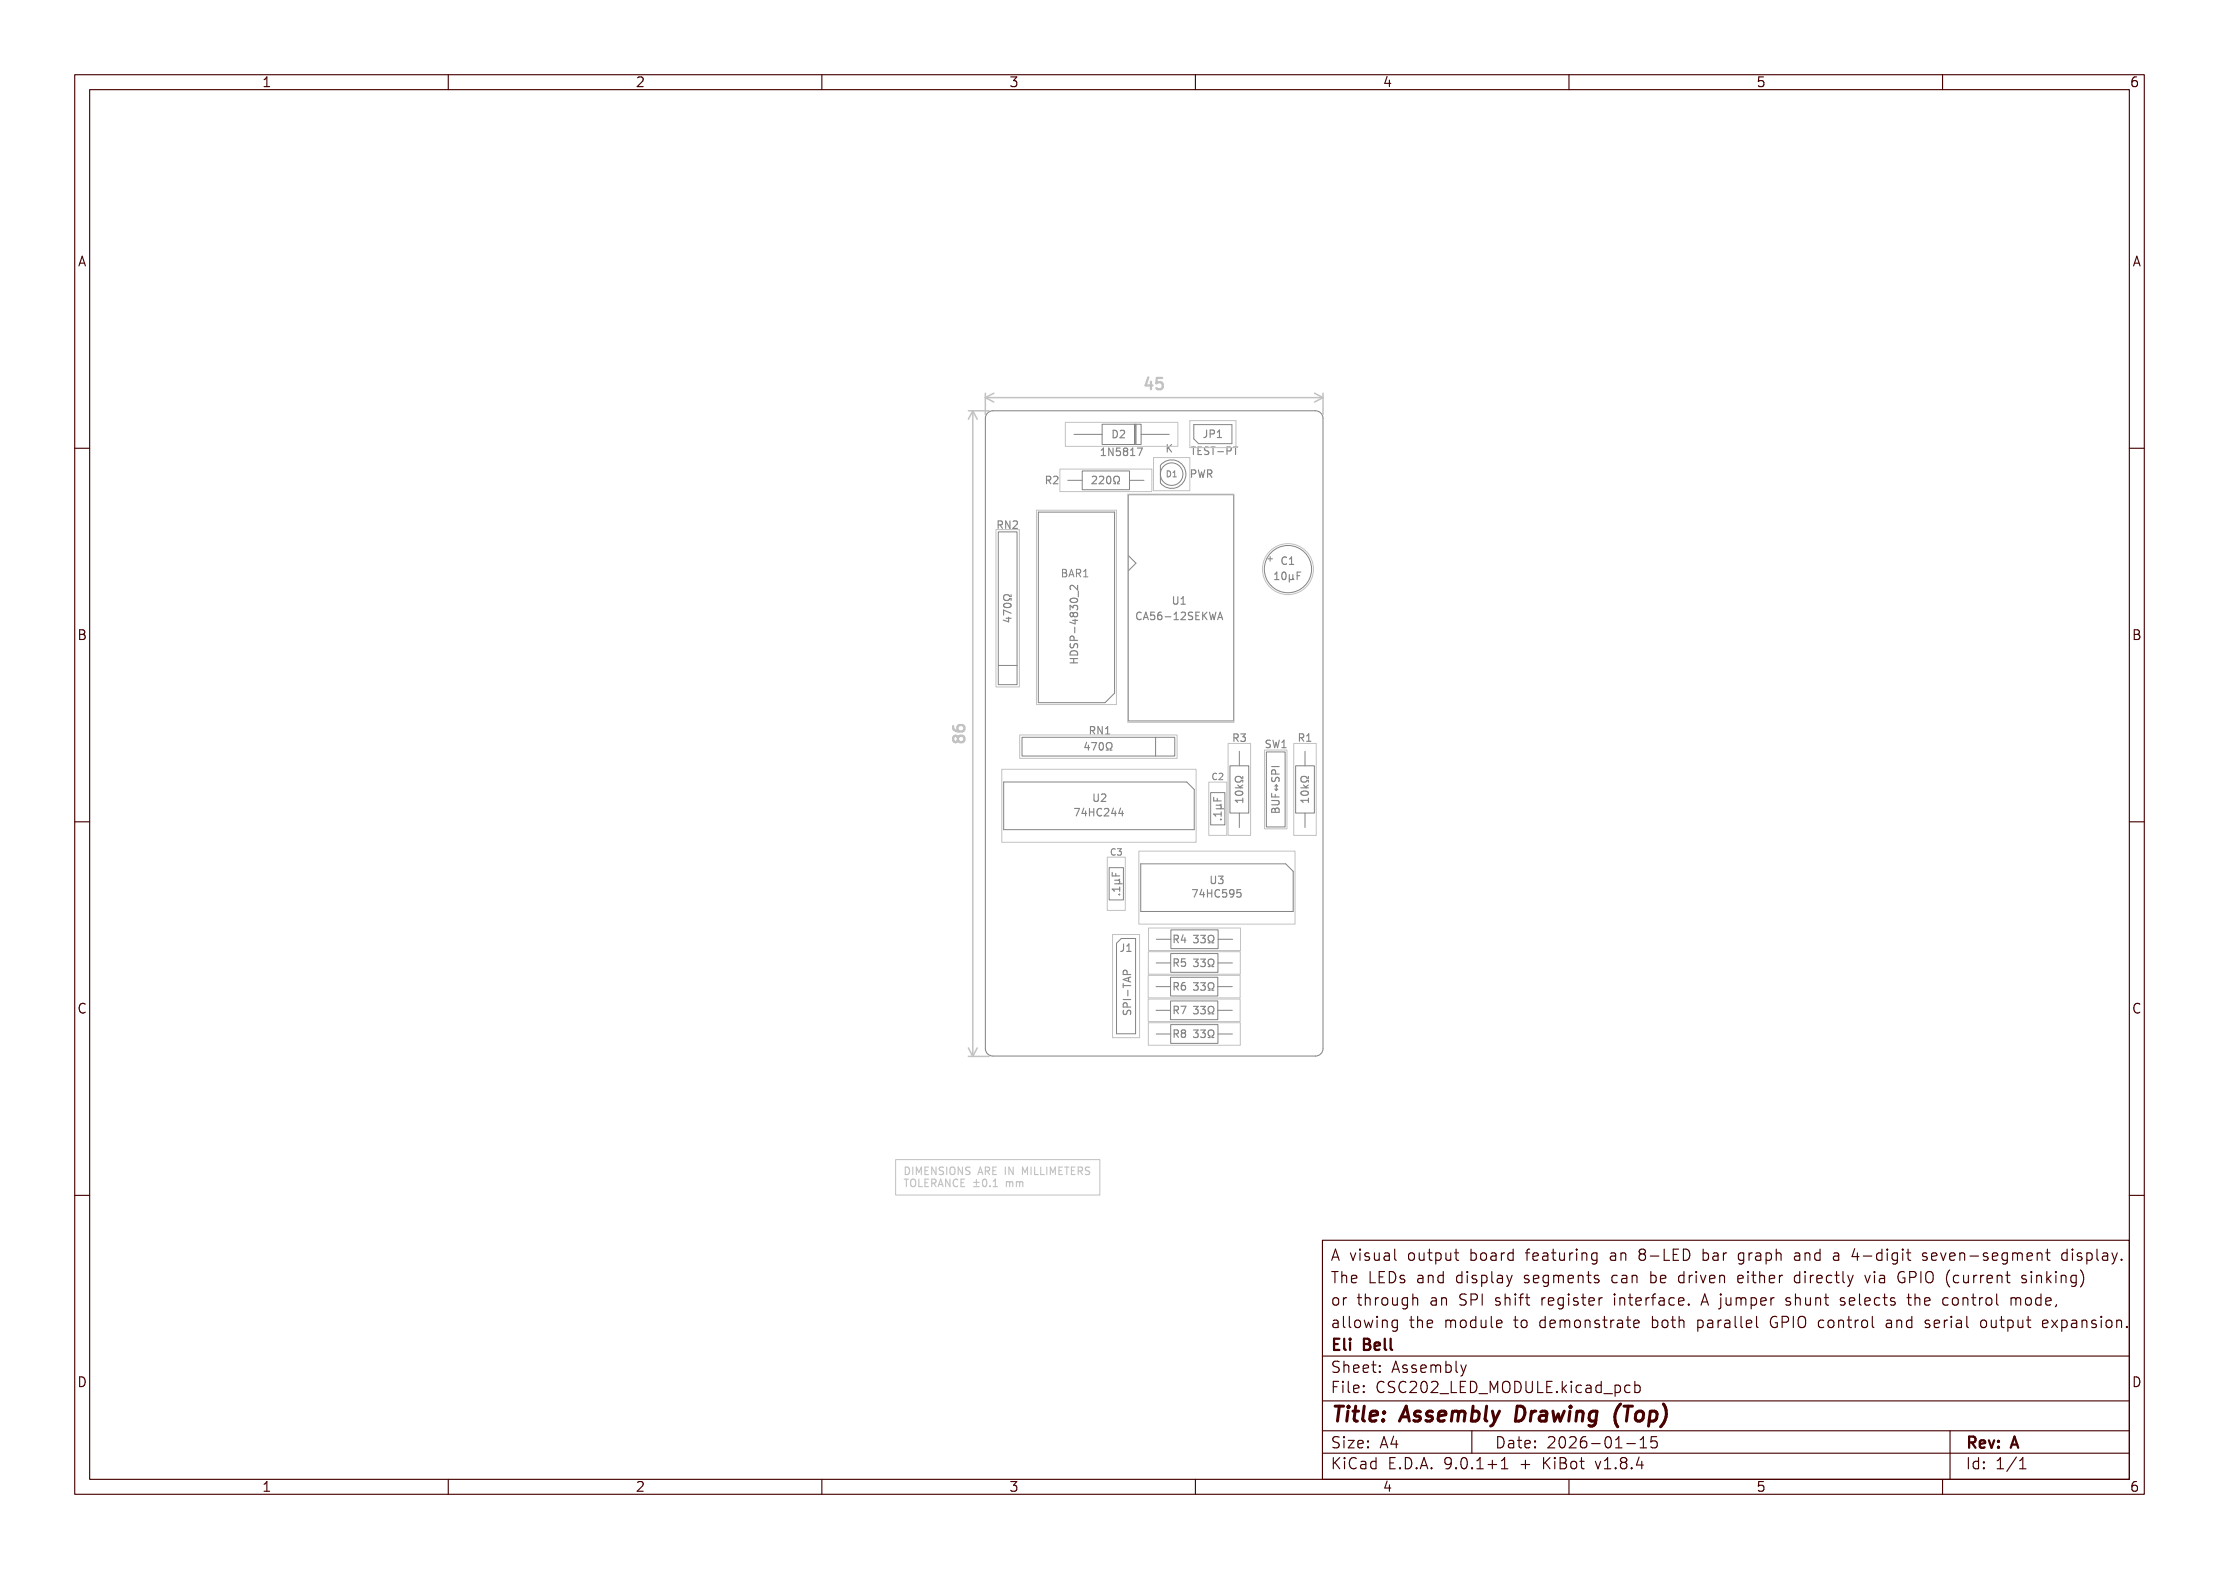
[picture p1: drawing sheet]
<svg xmlns="http://www.w3.org/2000/svg" width="297mm" height="210mm" viewBox="0 0 297 210" stroke-linecap="round" stroke-linejoin="round" font-family="sans-serif">
<defs><g id="words">
<text font-size="2.7" fill="#fff" x="178" y="190.3">Title: Assembly Drawing (Top)</text>
<g font-size="2" fill="#fff">
<text x="153.3" y="52.2">45</text>
<text x="129.1" y="99.4" transform="rotate(-90 129.1 99.4)">86</text>
<text x="178" y="168.8">A visual output board featuring an 8-LED bar graph and a 4-digit seven-segment display.</text>
<text x="178" y="171.8">The LEDs and display segments can be driven either directly via GPIO (current sinking)</text>
<text x="178" y="174.8">or through an SPI shift register interface. A jumper shunt selects the control mode,</text>
<text x="178" y="177.8">allowing the module to demonstrate both parallel GPIO control and serial output expansion.</text>
<text x="178" y="180.8">Eli Bell</text>
<text x="178" y="183.8">Sheet: Assembly</text>
<text x="178" y="186.5">File: CSC202_LED_MODULE.kicad_pcb</text>
<text x="178" y="193.9">Size: A4</text>
<text x="178" y="196.7">KiCad E.D.A. 9.0.1+1 + KiBot v1.8.4</text>
<text x="200" y="193.9">Date: 2026-01-15</text>
<text x="263" y="196.7">Id: 1/1</text>
<text x="263" y="193.9">Rev: A</text>
</g>
<g font-size="1.7" fill="#fff">
<text x="35" y="11.6">1</text>
<text x="85" y="11.6">2</text>
<text x="135" y="11.6">3</text>
<text x="185" y="11.6">4</text>
<text x="235" y="11.6">5</text>
<text x="285" y="11.6">6</text>
<text x="10.5" y="35.6">A</text>
<text x="285.5" y="35.6">A</text>
<text x="10.5" y="85.6">B</text>
<text x="285.5" y="85.6">B</text>
<text x="10.5" y="135.7">C</text>
<text x="285.5" y="135.7">C</text>
<text x="10.5" y="185.6">D</text>
<text x="285.5" y="185.6">D</text>
<text x="35" y="199.7">1</text>
<text x="85" y="199.7">2</text>
<text x="135" y="199.7">3</text>
<text x="185" y="199.7">4</text>
<text x="235" y="199.7">5</text>
<text x="285" y="199.7">6</text>
</g>
<g font-size="1.3" fill="#fff">
<text x="148.9" y="58.6">D2</text>
<text x="161.1" y="58.6">JP1</text>
<text x="140" y="64.8">R2</text>
<text x="146.4" y="64.8">220Ω</text>
<text x="147.7" y="61">1N5817</text>
<text x="156.1" y="60.6">K</text>
<text x="159.6" y="63.9">PWR</text>
<text x="159.7" y="60.9">TEST-PT</text>
<text x="133.7" y="70.8">RN2</text>
<text x="142.3" y="77.3">BAR1</text>
<text x="170.7" y="77.6">10µF</text>
<text x="171.6" y="75.6">C1</text>
<text x="135.4" y="83" transform="rotate(-90 135.4 83)">470Ω</text>
<text x="153" y="83">CA56-12SEKWA</text>
<text x="157" y="80.9">U1</text>
<text x="144.3" y="88" transform="rotate(-90 144.3 88)">HDSP-4830_2</text>
<text x="145.4" y="100.4">470Ω</text>
<text x="146" y="98.3">RN1</text>
<text x="165.1" y="99.3">R3</text>
<text x="169.6" y="100.1">SW1</text>
<text x="173.9" y="99.3">R1</text>
<text x="146.4" y="107.3">U2</text>
<text x="166.4" y="107.3" transform="rotate(-90 166.4 107.3)">10kΩ</text>
<text x="175.2" y="107.3" transform="rotate(-90 175.2 107.3)">10kΩ</text>
<text x="144.3" y="109.3">74HC244</text>
<text x="163.5" y="109.9" transform="rotate(-90 163.5 109.9)">.1µF</text>
<text x="171.3" y="108.5" transform="rotate(-90 171.3 108.5)">BUF↔SPI</text>
<text x="149.9" y="119.9" transform="rotate(-90 149.9 119.9)">.1µF</text>
<text x="162.1" y="118.3">U3</text>
<text x="160.1" y="120.1">74HC595</text>
<text x="149.9" y="127.4">J1</text>
<text x="157.1" y="126.2">R4</text>
<text x="157.1" y="129.4">R5</text>
<text x="159.9" y="126.2">33Ω</text>
<text x="159.9" y="129.4">33Ω</text>
<text x="151.4" y="135.6" transform="rotate(-90 151.4 135.6)">SPI-TAP</text>
<text x="157.1" y="132.6">R6</text>
<text x="157.1" y="135.7">R7</text>
<text x="159.9" y="135.7">33Ω</text>
<text x="159.9" y="132.6">33Ω</text>
<text x="157.1" y="138.9">R8</text>
<text x="159.9" y="138.9">33Ω</text>
<text x="120.8" y="158.8">TOLERANCE ±0.1 mm</text>
<text x="120.8" y="157.2">DIMENSIONS ARE IN MILLIMETERS</text>
</g>
<g font-size="1.2" fill="#fff">
<text x="162.3" y="104.4">C2</text>
<text x="148.7" y="114.5">C3</text>
</g>
<text font-size="1.1" fill="#fff" x="156.2" y="63.9">D1</text>
</g></defs>
<path d="M132.2 55.3l.3-.2 .4-.1h43.2a1 1 0 0 1 1 1v84.3a1 1 0 0 1-1 1.1h-43.2a1 1 0 0 1-1-1.1v-84.3l.1-.4z" fill="none" stroke="#818181" stroke-width=".13"/>
<g fill="none" stroke="#848484" stroke-width=".15">
<path d="M149 60v1l-.6-1v1M149 57.6a.51 .51 0 0 1 .6 .5 .51 .51 0 0 1-.6 .5zM149.9 60h-.4l-.1 .5 .1-.1h.4l.1 .1-.1 .4-.1 .1-.4-.1M149.9 57.7l.4-.1 .2 .3-.6 .7h.6M152.2 60h.7l-.4 1M156.2 59.5v1M156.4 59.9l.4 .6M156.8 59.5l-.6 .6M159.4 59.8h.6M159.7 59.8v1M160.8 59.8h-.4v1h.4M161.5 57.6v.7a.32 .32 0 0 1-.4 .3"/>
<path d="M161.8 59.9l-.4-.1-.1 .1v.3l.4 .2 .1 .2-.2 .2h-.4M162 58.1l.5-.1 .1-.1-.1-.2-.1-.1h-.4v1M162.1 59.8h.5M162.4 59.8v1M162.9 58.6h.6M162.9 57.8l.3-.2v1M165.1 59.8h.6M165.4 59.8v1M133.6 70.2h.5l.1-.1-.1-.3-.1-.1h-.4v1M133.8 70.2l.4 .5M135.2 69.7v1l-.6-1v1M135.3 79.6v.2h-.2a.43 .43 0 0 0-.5-.2 .43 .43 0 0 0-.2 .6 .46 .46 0 0 0 .7-.1h.2v.3"/>
<path d="M135.6 69.8l.4-.1 .2 .3-.6 .7h.6M140.1 64.3l.5-.1v-.1v-.3l-.1-.1h-.4v1M140.3 64.3l.3 .4M141 63.8l.4-.1 .2 .3-.6 .7h.6M144.2 78.3v.7l-.7-.7-.3 .2 .1 .4M144.3 79.1v.8M146.2 63.8l.4-.1 .2 .3-.7 .7h.7M147.2 63.8l.3-.1 .2 .3-.6 .7h.6M147.4 60.3l.3-.3v1M147.4 61h.6M148.3 63.8v-.1a.54 .54 0 0 1 .4 .5 .54 .54 0 0 1-.4 .5 .66 .66 0 0 1 0-.9zM149.1 64.7h.2v-.1a.43 .43 0 0 1-.2-.6 .43 .43 0 0 1 .6-.2 .46 .46 0 0 1-.1 .8v.1h.2"/>
<path d="M150.6 60.4l-.2 .2v.3l.2 .1h.1l.2-.2v-.3l-.2-.1M150.6 60.4l-.2-.2 .2-.2h.1l.2 .2-.2 .2M150.6 60.4h.1M151.3 61h.6M151.3 60.3l.3-.3v1M157.1 79.9v.8l.2 .2h.2l.1-.2v-.8M159.5 63.4h.5l.1-.2-.1-.2-.1-.1h-.4v1M160.4 60.3h.3M160.4 62.9l.2 1 .2-.7 .2 .7 .2-1M161.6 63.4h.5l.1-.2v-.2l-.2-.1h-.4v1M161.9 63.4l.3 .5M163 60.5h.7"/>
<path d="M164.2 60.4l.5-.1 .1-.1v-.3l-.2-.1h-.4v1M170.6 77.6h.6M170.6 76.9l.3-.3v1M171.7 76.7l.1-.1a.54 .54 0 0 1 .3 .5 .54 .54 0 0 1-.3 .5l-.1-.1-.1-.3zM172.2 74.6a.48 .48 0 0 0-.7 .4 .48 .48 0 0 0 .5 .5h.2M172.6 77.4l.1 .2h.2l.1-.2M172.6 76.9v1M172.6 75.5h.6M172.6 74.8l.3-.3v1M173 77.4l.2 .2M173 76.9v.5M173.6 77.1h.4"/>
<path d="M174.1 76.6h-.5v1M134.4 80.8a.54 .54 0 0 1 .9 .3 .57 .57 0 0 1-1-.1zM134.7 82.8h.6M135 82.6v.6l-.7-.2M135.3 82.1l-1-.4v.6M143.2 88.7h1M143.2 88.1h1M143.2 81.6v-.6l.4 .4 .1-.3h.4l.1 .1-.1 .4M143.3 80.2a.59 .59 0 0 1 .9 .2 .57 .57 0 0 1-1-.1zM143.3 86.1l-.1 .4 .2 .2 .3-.1 .1-.4h.3l.1 .1v.4M143.4 87.2a.52 .52 0 0 1 .6-.1 .52 .52 0 0 1 .2 .6h-1v-.3zM143.6 83h.6"/>
<path d="M143.7 82.2l-.2-.2-.3 .2v.2l.2 .2 .3-.2M143.7 82.2l.1-.2h.2l.2 .2v.2l-.2 .2h-.2l-.1-.2M143.7 82.2v.2M143.7 88.1v.6M143.8 85.7l-.1-.5-.1-.1-.3 .1-.1 .1v.4h1M143.8 83.9v.8M143.9 82.9v.6l-.7-.2M145.4 99.3l-.2 .8h.6M145.7 99.7v.7M146 97.8l.4-.1 .1-.1v-.3h-.2h-.3v1M146.1 99.4h.7l-.5 1M146.2 97.8l.3 .5"/>
<path d="M147.2 99.5l.1-.1a.54 .54 0 0 1 .4 .5 .54 .54 0 0 1-.4 .5l-.1-.1-.1-.3zM147.5 97.3v1l-.5-1v1M148 98.3h.5M148 97.5l.2-.2v1M152.7 82a.48 .48 0 0 0-.6 .4 .48 .48 0 0 0 .5 .5l.1-.1M153 82.9l.4-1 .3 1M153.1 82.7h.5M154.5 81.9h-.5v.5l.1-.1 .4 .1 .1 .1-.1 .3-.1 .1-.4-.1M155.4 81.9l-.3 .1a.68 .68 0 0 0 0 .9l.4-.1v-.3l-.2-.2-.3 .1-.1 .1M155.9 82.6h.8M157.1 82.9h.6M157.1 82.2l.3-.3v1"/>
<path d="M158.1 80.9h.6M158.1 80.2l.3-.3v1M158.1 82l.4-.1 .2 .3-.6 .7h.6M159.6 82l-.4-.1-.1 .1v.3l.4 .2 .1 .2-.2 .2h-.3M160.1 82.4h.3M160.5 81.9h-.4v1h.4M161 81.9v1M161.1 82.4l.4 .5M161.5 81.9l-.5 .6M161.9 81.9l.2 1 .2-.7 .2 .7 .2-1M163 82.9l.3-1 .3 1M163.1 82.7h.5"/>
<path d="M165.2 98.8l.4-.1 .1-.1v-.3l-.2-.1h-.3v1M165.4 98.8l.3 .4M166.1 98.2h.6l-.3 .4 .2 .1v.4l-.1 .1-.4-.1M170 99.1h-.3l-.2 .2 .1 .2 .4 .2v.3l-.2 .1-.3-.1M170.4 99.1l.2 1 .2-.7 .2 .7 .2-1M171.6 99.4l.3-.3v1M173.9 98.7h.5l.1-.1v-.3l-.2-.1h-.4v1M174.2 98.7l.3 .5M174.9 99.2h.6M174.9 98.5l.3-.3v1M143.8 108.2h.7l-.4 1M145.1 108.2l-.3 .7h.6"/>
<path d="M145.3 108.5v.7M145.8 108.2v1M145.8 108.7h.6M146.4 108.2v1M146.4 106.3v.8l.2 .2 .3-.1 .1-.1v-.8M147.4 106.4l.4-.1 .2 .3-.6 .7h.6M147.4 108.3a.4 .4 0 0 0-.5 0 .4 .4 0 0 0-.1 .5 .38 .38 0 0 0 .2 .4 .38 .38 0 0 0 .4-.1M147.8 108.3l.4-.1 .2 .3-.6 .7h.6M148.1 100.4h.2v-.2a.43 .43 0 0 1-.2-.6 .43 .43 0 0 1 .6-.2 .46 .46 0 0 1-.1 .8v.2h.2M148.9 116.8v.4h1M149 108.2l-.2 .7h.6M149.2 118.3h1"/>
<path d="M149.2 117.8h.5M149.3 108.5v.7M149.3 116.9v.3M149.7 117.8l.2 .2v.2l-.2 .1M149.8 119.7h.1M149.9 118.7v.6M149.9 119h-1l.2 .3M149.9 117.7l-.2 .1M150 108.2l-.3 .7h.7M150.2 108.5v.7M159.6 119.1h.7l-.5 1M160.9 119l-.3 .7h.6"/>
<path d="M161.1 119.4v.7M161.6 119.1v1M161.6 119.6h.6M162.1 117.3v.8l.2 .2 .3-.1 .1-.1v-.8M162.2 119.1v1M162.4 106.7v.5h1.1M162.8 108.3h1M162.8 107.8h.5M162.9 106.9v.3M163.1 117.3h.6l-.3 .3 .2 .1v.5l-.1 .1-.4-.1M163.2 119.2a.48 .48 0 0 0-.6 .3 .48 .48 0 0 0 .4 .6l.2-.1M163.3 107.8l.2 .1v.2l-.2 .2"/>
<path d="M163.4 109.7h.1M163.5 108.7v.6M163.5 109h-1.1l.3 .3M163.5 107.6l-.2 .2M164.2 119.1h-.5l-.1 .5 .2-.1h.3l.1 .1v.4l-.2 .1-.4-.1M165.2 119.5l-.2 .2-.3-.1-.1-.1 .1-.4h.3l.1 .1a.66 .66 0 0 1-.2 .9h-.2M165.3 105.4h1M165.4 106a.54 .54 0 0 1 .9 .2 .57 .57 0 0 1-1-.1zM165.7 105.1l.3 .3M166.1 119.1h-.5l-.1 .5 .2-.1h.3l.1 .1v.4l-.2 .1-.4-.1M166.3 107.1h-1l.3 .3M166.3 103.9v.3h-.2a.43 .43 0 0 0-.5-.3 .43 .43 0 0 0-.2 .6 .46 .46 0 0 0 .7-.1h.2v.3"/>
<path d="M166.3 106.8v.6M166.3 105.1l-.3 .3M170.2 107.1h.8l.2 .2v.3l-.2 .1h-.8M170.2 106.2v.5h1M170.2 102.6h1M170.3 104l-.1 .4 .1 .2h.3l.2-.5 .2-.1 .2 .2v.4M170.3 108.2h.2l.2 .2a.27 .27 0 0 1 .2-.3 .27 .27 0 0 1 .3 .2v.4h-1zM170.6 105.6l.2 .2M170.7 106.3v.4M170.7 108.4v.3M170.7 103.6v-.5l-.2-.1-.2 .1-.1 .1v.4h1M170.8 105v.8"/>
<path d="M170.8 105l.2 .2M170.8 105l-.2 .2M171 105.6l-.2 .2M171.6 100.1h.5M174.1 105.4h1M174.2 106a.59 .59 0 0 1 .9 .2 .57 .57 0 0 1-1-.1zM174.5 105.1l.3 .3M175.1 103.9v.3h-.2a.43 .43 0 0 0-.6-.3 .43 .43 0 0 0-.1 .6 .46 .46 0 0 0 .7-.1h.2v.3M175.1 106.8v.6M175.1 107.1h-1l.3 .3M175.1 105.1l-.4 .3M150.3 131.9h1"/>
<path d="M150.3 131.6v.6M150.3 133.8h1M150.4 126.3v.8a.32 .32 0 0 1-.4 .2M150.4 135.2l-.1 .4 .1 .1h.3l.2-.4 .2-.1 .2 .2v.4M150.8 127.3h.6M150.8 126.6l.3-.3v1M150.9 130.4l-.1-.4-.1-.1h-.3l-.1 .2v.3h1M150.9 134.8l-.1-.5-.1-.1-.3 .1-.1 .1v.4h1M151 132.5v.8M151.1 130.9v.4M151.3 130.8l-1 .3 1 .3M157.2 138.4l.4-.1 .1-.1v-.3h-.2h-.3v1"/>
<path d="M157.2 125.7l.4-.1 .1-.1v-.2l-.2-.1h-.3v1M157.2 128.9l.4-.1 .1-.1v-.3l-.2-.1h-.3v1M157.2 132h.4l.1-.2v-.2l-.2-.1h-.3v1M157.2 135.2h.4l.1-.2v-.2l-.2-.1h-.3v1M157.4 135.2l.3 .5M157.4 128.9l.3 .4M157.4 125.7l.3 .5M157.4 138.4l.3 .5M157.4 132l.3 .5M158.1 134.7h.6l-.4 1M158.3 138.3l-.2-.2 .2-.2h.3l.1 .1-.2 .3M158.3 138.3l-.2 .2v.2l.2 .2 .3-.1 .1-.1-.1-.3-.1-.1"/>
<path d="M158.3 138.3h.2M158.4 125.1l-.3 .7h.6M158.6 131.5l-.3 .1a.68 .68 0 0 0 0 .9l.3-.1 .1-.3-.2-.2h-.2l-.2 .2M158.6 125.5v.7M158.6 128.3h-.4l-.1 .5 .2-.1 .3 .1 .1 .1-.1 .3-.1 .1-.4-.1M159.7 137.9h.7l-.4 .3 .3 .1v.5l-.1 .1-.5-.1M159.7 125.2h.7l-.4 .4 .3 .1v.4l-.1 .1-.5-.1M159.7 128.4h.7l-.4 .4 .3 .1v.4l-.1 .1-.5-.1M159.7 131.5h.7l-.4 .4 .3 .1v.4l-.1 .1-.5-.1M159.7 134.7h.7l-.4 .4 .3 .1v.4l-.1 .1-.5-.1M160.7 137.9h.6l-.3 .3 .3 .1v.5l-.2 .1-.4-.1M160.7 125.2h.6l-.3 .4 .3 .1v.4l-.2 .1-.4-.1"/>
<path d="M160.7 128.4h.6l-.3 .4 .3 .1v.4l-.2 .1-.4-.1M160.7 131.5h.6l-.3 .4 .3 .1v.4l-.2 .1-.4-.1M160.7 134.7h.6l-.3 .4 .3 .1v.4l-.2 .1-.4-.1M161.7 138.9h.2v-.2a.43 .43 0 0 1-.2-.6 .43 .43 0 0 1 .6-.2 .46 .46 0 0 1-.1 .8v.2h.3M161.7 126.2h.2v-.2a.43 .43 0 0 1-.2-.6 .43 .43 0 0 1 .6-.2 .46 .46 0 0 1-.1 .8v.2h.3M161.7 129.4h.2v-.2a.43 .43 0 0 1-.2-.6 .43 .43 0 0 1 .6-.2 .46 .46 0 0 1-.1 .8v.2h.3M161.7 132.5h.2v-.2a.43 .43 0 0 1-.2-.5 .43 .43 0 0 1 .6-.2 .46 .46 0 0 1-.1 .7v.2h.3M161.7 135.7h.2v-.2a.43 .43 0 0 1-.2-.6 .43 .43 0 0 1 .6-.2 .46 .46 0 0 1-.1 .8v.2h.3"/>
</g>
<g fill="none" stroke="#848484" stroke-width=".13">
<path d="M143.7 58.1h3.8M147.5 56.8h5.2v2.7h-5.2zM151.9 56.8v2.7M152 56.8v2.7M152.1 56.8v2.7M152.7 58.1h3.8M159.8 56.8h5.1v2.6h-4.5l-.6-.7zM133.6 71.2h2.5v20.4h-2.5zM139 68.5h10.2v24.3l-1.3 1.3h-8.9zM142.2 76.2h.3l.2 .2v.2l-.2 .1 .2 .1 .1 .2-.2 .2h-.4zM142.2 76.7h.3M142.9 64.3h1.9"/>
<path d="M143.1 77.2l.3-1 .3 1M143.2 76.9h.4M144.1 76.7h.5l.1-.2-.1-.2-.1-.1h-.4v1M144.3 76.7l.4 .5M144.8 63h6.4v2.5h-6.4zM145 77.2h.6M145 76.5l.3-.3v1M151 66.2h14.1v30.3h-14.1zM151 74.4l1 1-1 1M151.2 64.3h1.9M155.3 62.3a1.91 1.91 0 0 1 2.8-.2 1.91 1.91 0 0 1 0 2.8 1.91 1.91 0 0 1-2.8-.3zM156.2 63a.41 .41 0 0 1 .5 .4 .41 .41 0 0 1-.5 .4z"/>
<path d="M157 63.8h.5M157 63.3l.2-.3v.8M169.7 74.8h.6M170 74.5v.6M133.6 89.1h2.5M136.8 98.7h20.4v2.5h-20.4zM154.7 98.7v2.5M134.3 104.7h24.5l1 1v5.3h-25.5zM148.5 116.1h1.9v4.4h-1.9zM149.3 113.7a.41 .41 0 0 0-.6 .3 .41 .41 0 0 0 .4 .5l.2-.1M149.6 113.6h.5l-.3 .3 .2 .1v.4l-.1 .1-.3-.1M152.7 115.6h19.4l1 1v5.4h-20.4z"/>
<path d="M162 106.1h1.9v4.3h-1.9zM162.8 103.6a.41 .41 0 0 0-.5 .3 .41 .41 0 0 0 .4 .5l.1-.1M163.2 103.6l.3-.1 .2 .2-.6 .7h.6M164.6 102.5h2.5v6.3h-2.5zM165.9 100.6v1.9M165.9 108.8v2M169.5 100.6h2.5v10.1h-2.5zM173.4 102.5h2.5v6.3h-2.5zM174.7 100.6v1.9M174.7 108.8v2M149.4 126.3l.7-.7h1.9v12.8h-2.6zM154.7 135.2h2"/>
<path d="M154.7 132.1h2M154.8 128.9h1.9M154.8 138.4h1.9M154.8 125.7h1.9M156.7 134h6.3v2.5h-6.3zM156.7 130.8h6.3v2.5h-6.3zM156.7 127.6h6.3v2.5h-6.3zM156.7 137.1h6.3v2.6h-6.3zM156.7 124.5h6.3v2.5h-6.3zM163 135.2h1.9M163 132.1h1.9M163 128.9h2"/>
<path d="M163 138.4h2M163 125.7h2"/>
<circle cx="156.8" cy="63.5" r="1.51"/>
<circle cx="172.4" cy="76.2" r="3.2"/>
</g>
<g fill="none" stroke="#c2c2c2" stroke-width=".13">
<path d="M142.6 56.5h15.1v3.2h-15.1zM159.3 56.3h6.1v3.6h-6.1zM133.3 70.9h3.1v21.1h-3.1zM138.7 68.3h10.7v26h-10.7zM141.9 62.8h12.3v3h-12.3zM150.9 66.1h14.3v30.6h-14.3zM154.4 61.2h4.9v4.5h-4.9zM136.5 98.4h21v3.1h-21zM164.4 99.5h3v12.3h-3zM173.2 99.5h3v12.3h-3zM134.1 103h26v9.7h-26zM148.2 114.7h2.4v7.2h-2.4z"/>
<path d="M152.4 113.9h20.9v9.8h-20.9zM161.8 104.7h2.4v7.1h-2.4zM169.2 100.4h3.1v10.5h-3.1zM148.9 125.1h3.6v13.8h-3.6zM153.7 133.7h12.3v3h-12.3zM153.7 130.6h12.3v3h-12.3zM153.7 127.4h12.3v3h-12.3zM153.7 136.9h12.3v3h-12.3zM153.7 124.2h12.3v3h-12.3zM119.9 155.2h27.3v4.8h-27.3z"/>
<circle cx="172.4" cy="76.2" r="3.4"/>
</g>
<g fill="none" stroke="#c2c2c2" stroke-width=".15">
<path d="M121 157.8h.6M121.2 156.2a.51 .51 0 0 1 .5 .5 .51 .51 0 0 1-.5 .5zM121.3 157.8v1M121.9 158a.34 .34 0 0 1 .4-.2 .34 .34 0 0 1 .3 .4v.3a.34 .34 0 0 1-.4 .3 .34 .34 0 0 1-.3-.3zM122.2 156.2v1M122.7 157.2v-1l.3 .7 .3-.7v1M123 157.8v1h.5M123.8 156.7h.3M123.8 158.3h.3M124.3 156.2h-.5v1h.5M124.3 157.8h-.5v1h.5M124.7 158.4l.5-.1 .1-.1-.1-.3-.1-.1h-.4v1"/>
<path d="M124.9 158.4l.4 .4M125.3 156.2v1l-.6-1v1M125.6 158.8l.3-1 .3 1M125.7 158.5h.4M126.3 156.3l-.4-.1-.1 .1v.3l.4 .2 .1 .2-.2 .2h-.4M126.7 156.2v1M127.1 157.8v1l-.5-1v1M127.3 156.3a.33 .33 0 0 1 .3-.1 .33 .33 0 0 1 .2 .3v.4a.34 .34 0 0 1-.3 .3 .34 .34 0 0 1-.4-.3v-.4zM128.2 157.9a.4 .4 0 0 0-.5 0 .4 .4 0 0 0-.1 .5 .38 .38 0 0 0 .2 .4 .38 .38 0 0 0 .4-.1M128.6 158.3h.4M128.8 156.2v1l-.6-1v1M129.1 157.8h-.5v1h.5"/>
<path d="M129.8 156.3l-.4-.1-.1 .1v.3l.4 .2 .1 .2-.2 .2h-.3M130.3 158.8h.8M130.3 158.3h.8M130.7 157.9v.7M130.9 157.2l.3-1 .3 1M131 156.9h.5M131.6 157.9l.1-.1a.54 .54 0 0 1 .4 .5 .54 .54 0 0 1-.4 .5l-.1-.1-.1-.3zM131.9 156.7h.5l.1-.2-.1-.2-.1-.1h-.4v1M132.1 156.7l.4 .5M132.5 158.7v.1M132.9 156.7h.3M132.9 158.8h.6"/>
<path d="M132.9 158.1l.3-.3v1M133.4 156.2h-.5v1h.5M134.6 156.2v1M134.7 158.2v.6M134.7 158.3l.3-.1 .1 .1M135.1 158.3l.2-.1h.2l.1 .6M135.1 158.3v.5M135.6 156.2v1l-.6-1v1M136 158.3l.3-.1 .2 .1M136 158.2v.6M136.5 158.3l.1-.1h.3v.6M136.5 158.3v.5"/>
<path d="M136.9 157.2v-1l.3 .7 .3-.7v1M138 156.2v1M138.5 156.2v1h.5M139.3 156.2v1h.5M140.1 156.2v1M140.6 157.2v-1l.3 .7 .4-.7v1M141.7 156.7h.4M142.2 156.2h-.5v1h.5M142.5 156.2h.6M142.8 156.2v1M143.4 156.7h.3M143.9 156.2h-.5v1h.5"/>
<path d="M144.3 156.7h.5l.1-.2-.1-.2-.1-.1h-.4v1M144.6 156.7l.3 .5M145.8 156.3l-.3-.1-.2 .2 .1 .2 .4 .2v.3l-.1 .1h-.4"/>
</g>
<path d="M153.7 50.5l-.4 1.1h1M154.1 51.1v1M155.6 50.6h-.8v.7l.2-.1h.5l.1 .2v.6l-.3 .1h-.3l-.2-.1M127.6 97.2a.6 .6 0 0 0 .6 .7h.6l.2-.1 .1-.5-.2-.2-.5-.1-.2 .2-.1 .4 .3 .3M128.2 98.8l-.3-.3h-.2l-.1 .3v.4l.3 .1h.2l.1-.2M128.2 98.8l.3-.3h.3l.3 .3-.1 .4-.2 .1h-.4l-.2-.2M128.2 98.8v.3" fill="none" stroke="#c2c2c2" stroke-width=".3"/>
<g fill="none" stroke="#c2c2c2" stroke-width=".2">
<path d="M129.6 55h2.8M130.2 55v86.4M130.2 55l.6 1.1M130.2 55l-.6 1.1M131.9 52.6v2.9M131.9 53.2h45.2M131.9 53.2l1.1 .6M133 52.6l-1.1 .6M175.9 52.6l1.2 .6M177.1 52.6v2.9M177.1 53.2l-1.2 .6M129.6 141.4h2.8"/>
<path d="M129.6 140.3l.6 1.1M130.8 140.3l-.6 1.1"/>
</g>
<g fill="none" stroke="#480000" stroke-width=".15">
<path d="M10 10h277v190h-277zM12 12h273v186h-273zM35.3 11.6h.8M35.3 10.7l.4-.4v1.3M60 10v2M85.3 10.4l.2-.1 .5 .1a.35 .35 0 0 1 0 .5l-.7 .7h.8M110 10v2M135.3 10.3h.8l-.4 .5a.35 .35 0 0 1 .4 .2v.3l-.1 .2-.5 .1-.2-.1M160 10v2M185.7 10.2l-.4 1h.9M186 10.7v.9M210 10v2"/>
<path d="M236 10.3h-.6l-.1 .6 .2-.1 .5 .1 .1 .1-.1 .5-.2 .1h-.3l-.2-.1M260 10v2M286 10.3a.52 .52 0 0 0-.7 .6v.4l.2 .2 .3 .1 .2-.1 .1-.5-.1-.1-.4-.1-.3 .2M10.6 35.6l.4-1.3 .4 1.3M10.7 35.2h.6M285.6 35.6l.4-1.3 .4 1.3M285.7 35.2h.6M10 60h2M285 60h2M10.7 84.3h.4l.2 .1v.3l-.2 .2a.35 .35 0 0 1 .3 .3 .35 .35 0 0 1-.2 .4h-.5zM10.7 84.9h.4M285.7 84.3h.4l.2 .1v.3l-.2 .2a.35 .35 0 0 1 .3 .3 .35 .35 0 0 1-.2 .4h-.5z"/>
<path d="M285.7 84.9h.4M10 110h2M285 110h2M11.4 134.4a.52 .52 0 0 0-.6 0 .52 .52 0 0 0-.2 .6 .49 .49 0 0 0 .2 .5 .49 .49 0 0 0 .6 0M286.4 134.4a.52 .52 0 0 0-.6 0 .52 .52 0 0 0-.2 .6 .49 .49 0 0 0 .3 .5 .49 .49 0 0 0 .5 0M10 160h2M285 160h2M177 166h108v32h-108zM178.2 170.2h.9M178.2 168.7l.5-1.5 .5 1.5M178.4 168.3h.7M178.5 176.8l.1-.1 .4 .1 .1 .9"/>
<path d="M178.5 173.8a.41 .41 0 0 1 .7 .2v.4a.41 .41 0 0 1-.4 .3 .41 .41 0 0 1-.4-.3v-.4zM178.7 170.2v1.5M179.1 177.1h-.5a.29 .29 0 0 0-.2 .3 .29 .29 0 0 0 .2 .3l.5-.1M179.6 170.2v1.5M179.6 170.8a.37 .37 0 0 1 .6 .1v.8M179.8 176.2v1.3l.2 .2M179.8 173.7v1M180.2 173.7l-.2 .1-.2 .2M180.6 176.2v1.3l.2 .2M180.7 167.7l.4 1 .4-1M180.9 171.2l.7-.1-.1-.3-.4-.1-.2 .2 .1 .7 .1 .1 .4-.1M181.5 176.8a.41 .41 0 0 1 .6 .2v.4a.41 .41 0 0 1-.4 .3 .41 .41 0 0 1-.4-.3v-.4z"/>
<path d="M181.7 173.7h.5M181.9 173.2v1.3l.1 .1 .2 .1M182 167.2v.1M182 167.7v1M182 167.2l.1 .1h-.1M182.6 176.7l.3 1 .3-.7 .3 .7 .2-1M182.7 173.8a.37 .37 0 0 1 .7 .1v.8M182.7 173.2v1.5M183.2 167.8l-.3-.1-.2 .2v.2l.5 .2 .1 .1-.1 .2-.1 .1-.4-.1M183.4 170.2v1.5h.7M184 167.7v.9a.4 .4 0 0 0 .6 0M184.1 173.7v1"/>
<path d="M184.3 176.2v.1M184.3 176.7v1M184.3 176.2l-.1 .1h.1M184.3 176.2l.1 .1h-.1M184.5 173.7l-.3 .1-.1 .2M184.6 170.9h.5M184.6 167.7v1M185 176.8a.37 .37 0 0 1 .7 .1v.8M185 176.7v1M185.1 173.8a.41 .41 0 0 1 .6 .2v.4a.41 .41 0 0 1-.3 .3 .41 .41 0 0 1-.4-.3v-.4zM185.3 170.2h-.7v1.5h.7M185.3 167.8l.2-.1 .4 .1 .1 .9"/>
<path d="M186 168.1h-.5a.3 .3 0 0 0-.3 .3 .3 .3 0 0 0 .3 .3l.5-.1M186 170.2a.79 .79 0 0 1 .8 .5 .79 .79 0 0 1-.3 .9l-.5 .1zM186.4 173.7l.1 .9a.41 .41 0 0 0 .5 0M186.7 167.2v1.3l.2 .2M187 176.8l-.4-.1-.3 .3v.4l.2 .2 .1 .1 .4-.1M187 173.7v1M187 176.7v1.2a.41 .41 0 0 1-.6 .2M188 170.8l-.4-.1-.2 .2 .1 .2 .5 .2v.1v.2l-.2 .1-.4-.1M188.4 173.7v1.2a.41 .41 0 0 1-.7 .2M188.4 173.8l-.4-.1-.3 .3v.4l.1 .2 .2 .1 .4-.1M188.6 167.8a.41 .41 0 0 1 .4-.1 .41 .41 0 0 1 .3 .3v.4a.41 .41 0 0 1-.4 .3 .41 .41 0 0 1-.4-.3zM188.7 176.7h.5"/>
<path d="M188.9 176.2v1.3l.1 .1 .2 .1M189.1 173.8a.37 .37 0 0 1 .6 .1v.8M189.1 173.2v1.5M189.7 176.8a.37 .37 0 0 1 .7 .1v.8M189.7 176.2v1.5M189.8 170.8l.2-.1 .4 .1 .1 .9M190 167.7v.9a.4 .4 0 0 0 .6 0M190.5 171.1h-.5a.29 .29 0 0 0-.3 .3 .29 .29 0 0 0 .3 .3l.5-.1M190.6 167.7v1M191 177.2l.7-.1v-.3l-.5-.1-.2 .2 .1 .7 .1 .1 .5-.1M191.1 167.7h.6M191.2 170.8a.37 .37 0 0 1 .6 .1v.8"/>
<path d="M191.2 170.7v1M191.3 167.2v1.3l.1 .1 .3 .1M191.6 173.8l.1-.1 .5 .1v.9M192.2 167.7v1.5M192.2 167.8l.4-.1 .3 .3v.4l-.2 .2-.1 .1-.4-.1M192.2 174.1h-.5a.29 .29 0 0 0-.2 .3 .29 .29 0 0 0 .2 .3l.5-.1M193 173.8a.37 .37 0 0 1 .6 .1v.8M193 173.7v1M193.2 170.8l-.5-.1-.2 .3v.4l.1 .2 .1 .1 .5-.1M193.2 170.2v1.5M193.5 167.7l.1 .9a.41 .41 0 0 0 .6 0M193.5 176.7v1"/>
<path d="M193.5 176.8a.37 .37 0 0 1 .7 .1M194.2 176.9l.2-.2 .3 .1 .1 .9M194.2 167.7v1M194.2 176.9v.8M194.7 167.7h.5M194.9 167.2v1.3l.1 .1 .2 .1M195.6 176.8a.41 .41 0 0 1 .6 .2v.4a.41 .41 0 0 1-.3 .3 .41 .41 0 0 1-.4-.3v-.4zM195.7 170.8l-.5-.1-.2 .3v.4l.1 .2 .1 .1 .5-.1M195.7 170.2v1.5M196.2 173.3l-.2-.1-.5 .1a.36 .36 0 0 0-.1 .3 .36 .36 0 0 0 .3 .3 .55 .55 0 0 1 .5 .4v.3l-.2 .1-.6-.1M196.4 170.2v.1M196.4 170.7v1"/>
<path d="M196.4 170.2l-.1 .1h.1M196.4 170.2l.1 .1h-.1M196.9 174h.6a.41 .41 0 0 0 .3-.4 .41 .41 0 0 0-.3-.4h-.6v1.5M196.9 167.2v1.5M196.9 167.8l.4-.1 .3 .3v.4l-.1 .2-.2 .1-.4-.1M197.5 176.8l-.4-.1-.3 .3v.4l.2 .2 .1 .1 .4-.1M197.5 176.2v1.5M197.6 170.8l-.4-.1-.2 .2 .1 .2 .5 .2 .1 .1-.1 .2-.1 .1-.5-.1M198.2 167.8a.41 .41 0 0 1 .4-.1 .41 .41 0 0 1 .4 .3v.4a.41 .41 0 0 1-.4 .3 .41 .41 0 0 1-.4-.3zM198.2 176.7l.1 .9a.41 .41 0 0 0 .6 0M198.3 170.8l.4-.1 .3 .3v.4l-.1 .2-.2 .1-.4-.1M198.3 170.7v1.5"/>
<path d="M198.4 173.2v1.5M198.9 176.7v1M199.6 176.2v1.3l.2 .2M199.6 167.8l.1-.1 .5 .1v.9M199.7 170.2v1.3l.2 .2M200.2 168.1h-.5a.29 .29 0 0 0-.2 .3 .29 .29 0 0 0 .2 .3l.5-.1M200.3 177.2l.7-.1v-.3l-.5-.1-.2 .2 .1 .7 .1 .1 .5-.1M200.5 170.8l.1-.1 .4 .1 .1 .9M200.7 173.8l-.3-.1-.2 .2v.2l.5 .2 .1 .1-.1 .2-.1 .1-.4-.1M201 167.7v1M201.1 171.1h-.5a.29 .29 0 0 0-.2 .3 .29 .29 0 0 0 .2 .3l.5-.1M201.4 167.7l-.3 .1-.1 .2"/>
<path d="M201.5 173.8a.37 .37 0 0 1 .6 .1v.8M201.5 173.2v1.5M201.7 170.7l.3 1M202 171.7l-.1 .4-.2 .1M202.4 170.7l-.4 1M202.5 167.8l-.4-.1-.3 .3v.4l.2 .2 .1 .1 .4-.1M202.5 167.2v1.5M202.6 176.7h.6M202.8 176.2v1.3l.1 .1 .3 .1M202.8 173.2v.1M202.8 173.7v1M202.8 173.2l-.1 .1h.1"/>
<path d="M202.8 173.2l.1 .1h-.1M203.3 173.7h.6M203.7 176.8a.41 .41 0 0 1 .7 .2v.4a.41 .41 0 0 1-.4 .3 .41 .41 0 0 1-.4-.3v-.4zM203.9 173.2l-.3 .1-.1 .1v1.3M204.2 173.7h.5M204.2 167.7h.5M204.4 173.2v1.3l.1 .1 .2 .1M204.6 170.8l-.4-.1-.2 .2 .1 .2 .5 .2 .1 .1-.1 .2-.1 .1-.5-.1M204.7 167.2l-.2 .1-.1 .1v1.3M205.2 168.2l.7-.1-.1-.3-.4-.1-.2 .2v.7l.2 .1 .4-.1M205.2 171.2l.8-.1-.1-.3-.4-.1-.3 .2 .1 .7 .2 .1 .4-.1M206.4 173.7v1"/>
<path d="M206.5 167.8l.2-.1 .4 .1 .1 .9M206.8 176.8l-.4-.1-.3 .3v.4l.1 .2 .2 .1 .4-.1M206.8 173.7l-.3 .1-.1 .2M206.8 176.2v1.5M207.2 168.1h-.5a.29 .29 0 0 0-.3 .3 .29 .29 0 0 0 .3 .3l.5-.1M207.2 174.2l.8-.1-.1-.3-.4-.1-.3 .2 .1 .7 .2 .1 .4-.1M207.2 170.7v1.2a.41 .41 0 0 1-.6 .2M207.2 170.8l-.4-.1-.3 .3v.4l.2 .2 .1 .1 .4-.1M207.5 177.2l.7-.1-.1-.3-.4-.1-.2 .2v.7l.2 .1 .4-.1M207.7 167.7h.5M207.9 167.2v1.3l.1 .1 .2 .1M208 170.7v1"/>
<path d="M208 170.8a.37 .37 0 0 1 .6 .1M208.6 170.9l.2-.2 .4 .1v.9M208.6 170.9v.8M208.7 167.7l.1 .9a.4 .4 0 0 0 .6 0M208.8 176.7v1M208.8 176.8a.37 .37 0 0 1 .7 .1M209.2 173.8l-.4-.1-.3 .3v.4l.2 .2 .1 .1 .4-.1M209.2 173.7v1.2a.41 .41 0 0 1-.6 .2M209.4 167.7v1M209.5 176.9l.2-.2 .3 .1 .1 .9M209.5 176.9v.8M209.9 171.2l.7-.1-.1-.3-.4-.1-.2 .2 .1 .7 .1 .1 .4-.1"/>
<path d="M210 173.2v.1M210 173.7v1M210 173.2l-.1 .1h.1M210.1 167.7v1M210.5 167.7l-.3 .1-.1 .2M210.9 176.8a.41 .41 0 0 1 .6 .2v.4a.41 .41 0 0 1-.4 .3 .41 .41 0 0 1-.4-.3v-.4zM211 167.2v.1M211 167.7v1M211 167.2l.1 .1h-.1M211.2 173.8l-.4-.1-.2 .2 .1 .2 .5 .2v.1v.2l-.2 .1-.4-.1M211.2 170.7v1M211.2 170.8a.37 .37 0 0 1 .7 .1v.8"/>
<path d="M211.7 173.7h.5M211.7 167.8a.37 .37 0 0 1 .7 .1v.8M211.7 167.7v1M211.9 173.2v1.3l.1 .1 .2 .1M212.2 176.8a.37 .37 0 0 1 .6 .1v.8M212.2 176.7v1M212.4 170.7h.6M212.6 170.2v1.3l.1 .1 .3 .1M212.7 174.2l.7-.1-.1-.3-.4-.1-.2 .2v.7l.2 .1 .4-.1M213.7 167.8l-.4-.1-.3 .3v.4l.2 .2 .1 .1 .4-.1M213.7 167.7v1.2a.41 .41 0 0 1-.6 .2M214 170.8l-.4-.1-.2 .2 .1 .2 .5 .2v.1v.2l-.2 .1-.4-.1"/>
<path d="M214 176.8l-.3-.1-.2 .2v.2l.5 .2 .1 .1-.1 .2-.1 .1-.4-.1M214 173.7v1M214.5 173.7l-.3 .1-.2 .2M214.5 176.7h.6M214.7 176.2v1.3l.1 .1 .3 .1M215.6 167.8l.1-.1 .5 .1v.9M215.6 176.7v1M216 176.7l-.3 .1-.1 .2M216.1 173.2v.1M216.1 173.7v1M216.1 173.2l-.1 .1h.1M216.1 173.2l.1 .1h-.1"/>
<path d="M216.2 168.1h-.5a.29 .29 0 0 0-.2 .3 .29 .29 0 0 0 .2 .3l.5-.1M216.5 170.8l-.5-.1-.3 .3v.4l.2 .2 .1 .1 .5-.1M216.5 176.8l.2-.1 .4 .1 .1 .9M216.8 173.8a.37 .37 0 0 1 .7 .1v.8M216.8 173.7v1M217 167.8a.37 .37 0 0 1 .6 .1v.8M217 167.7v1M217.1 170.8l.1-.1 .5 .1v.9M217.2 177.1h-.5a.29 .29 0 0 0-.3 .3 .29 .29 0 0 0 .3 .3l.5-.1M217.7 176.7h.5M217.7 171.1h-.5a.29 .29 0 0 0-.2 .3 .29 .29 0 0 0 .2 .3l.5-.1M217.9 176.2v1.3l.1 .1 .2 .1"/>
<path d="M218 173.7h.5M218.2 173.2v1.3v.1l.3 .1M218.5 170.8a.37 .37 0 0 1 .6 .1v.8M218.5 170.7v1M218.7 177.2l.7-.1-.1-.3-.4-.1-.2 .2v.7l.2 .1 .4-.1M219 174.2l.7-.1-.1-.3-.4-.1-.2 .2v.7l.2 .1 .4-.1M219.7 167.8l-.2-.1a.3 .3 0 0 1-.1-.3 .3 .3 0 0 1 .3-.2l.4 .1a.31 .31 0 0 1 .1 .3 .31 .31 0 0 1-.2 .2M219.7 167.8l-.3 .3v.3l.3 .3h.3l.2-.3v-.3l-.2-.3M219.7 167.8h.3M220.3 173.7v1M220.7 173.7l-.2 .1-.2 .2M220.9 168.1h1.1"/>
<path d="M221 170.8l.4-.1 .3 .3v.4l-.2 .2-.1 .1-.4-.1M221 170.2v1.5M221 173.7h.6M221.2 176.8l.4-.1 .3 .3v.4l-.2 .2-.1 .1-.4-.1M221.2 176.2v1.5M221.6 173.2l-.3 .1-.1 .1v1.3M222.1 173.8l.1-.1 .5 .1v.9M222.2 171.2l.8-.1-.1-.3-.4-.1-.3 .2 .1 .7 .2 .1 .4-.1M222.6 176.8a.41 .41 0 0 1 .6 .2v.4a.41 .41 0 0 1-.3 .3 .41 .41 0 0 1-.4-.3v-.4zM222.7 174.1h-.5a.3 .3 0 0 0-.2 .3 .3 .3 0 0 0 .2 .3l.5-.1M222.7 167.2v1.5h.8M223.7 176.7h.5"/>
<path d="M223.9 176.2v1.3l.1 .1 .2 .1M224 167.9h.5M224.1 173.8l-.4-.1-.3 .3v.4l.1 .2 .2 .1 .4-.1M224.7 174.2l.7-.1-.1-.3-.4-.1-.2 .2v.7l.2 .1 .4-.1M224.7 167.2h-.7v1.5h.7M224.7 176.8a.37 .37 0 0 1 .7 .1v.8M224.7 176.2v1.5M225.3 167.2a.79 .79 0 0 1 .9 .5 .79 .79 0 0 1-.3 .9l-.6 .1zM225.4 170.2v1.5M225.4 170.8l-.4-.1-.3 .3v.4l.1 .2 .2 .1 .4-.1M226 174.6h.1l-.1 .1M226 174.6v.1"/>
<path d="M226.1 170.7v1M226.5 170.7l-.3 .1-.1 .2M227 170.2v.1M227 170.7v1M227 170.2l.1 .1h-.1M227.2 176.8l.5-.1 .3 .3v.4l-.2 .2-.1 .1-.5-.1M227.2 176.7v1.5M227.6 170.7l.4 1 .3-1M227.7 174.7l.5-1.5 .5 1.5M227.8 174.3h.7M228 167.2v1.5M228 167.8l.4-.1 .3 .3v.4l-.2 .2-.1 .1-.4-.1"/>
<path d="M228.6 176.8l.1-.1 .5 .1v.9M228.8 171.2l.7-.1v-.3l-.5-.1-.2 .2 .1 .7 .1 .1 .5-.1M229.2 177.1h-.5a.3 .3 0 0 0-.2 .3 .3 .3 0 0 0 .2 .3l.5-.1M229.3 167.8l.2-.1 .4 .1 .1 .9M230 168.1h-.5a.29 .29 0 0 0-.3 .3 .29 .29 0 0 0 .3 .3l.5-.1M230 176.7v1M230.2 170.8a.37 .37 0 0 1 .6 .1v.8M230.2 170.7v1M230.3 173.7v1.3l-.1 .1-.2 .1M230.3 173.2v.1M230.3 173.2l-.1 .1h.1M230.3 173.2l.1 .1h-.1"/>
<path d="M230.4 176.7l-.3 .1-.1 .2M230.7 167.7v1M230.9 176.8l.1-.1 .5 .1v.9M231 173.7l.1 .9a.41 .41 0 0 0 .6 0M231.1 167.7l-.3 .1-.1 .2M231.5 177.1h-.5a.29 .29 0 0 0-.2 .3 .29 .29 0 0 0 .2 .3l.5-.1M231.7 173.7v1M232.2 176.2v1.3l.3 .2M232.4 173.8a.37 .37 0 0 1 .6 .1M232.4 173.7v1M232.6 171.2l.7-.1-.1-.3-.4-.1-.2 .2 .1 .7 .1 .1 .4-.1M233 176.2v1.3l.2 .2"/>
<path d="M233 173.9v.8M233 173.9l.2-.2 .4 .1 .1 .9M233.4 167.8l-.4-.1-.3 .3v.4l.1 .2 .2 .1 .4-.1M233.4 167.7v1.2a.41 .41 0 0 1-.7 .2M233.7 177.2l.8-.1-.1-.3-.4-.1-.3 .2 .1 .7 .2 .1 .4-.1M234 170.2v.1M234 170.7v1M234 170.2l-.1 .1h.1M234.1 167.7v1M234.4 173.8l.4-.1 .3 .3v.4l-.1 .2-.2 .1-.4-.1M234.4 173.7v1.5M234.5 170.7h.5"/>
<path d="M234.5 167.7l-.3 .1-.1 .2M234.7 170.2v1.3v.1l.3 .1M235 167.8l.2-.1 .4 .1 .1 .9M235.1 176.2v1.3l.2 .2M235.5 170.8a.37 .37 0 0 1 .7 .1v.8M235.5 170.2v1.5M235.7 174.2l.7-.1-.1-.3-.4-.1-.2 .2v.7l.2 .1 .4-.1M235.7 168.1h-.5a.3 .3 0 0 0-.3 .3 .3 .3 0 0 0 .3 .3l.5-.1M236.4 167.7v1.5M236.4 167.8l.4-.1 .3 .3v.4l-.1 .2-.2 .1-.4-.1M236.8 171.2l.7-.1v-.3l-.5-.1-.2 .2 .1 .7 .1 .1 .5-.1M237 173.7v1"/>
<path d="M237.5 173.7l-.3 .1-.2 .2M237.7 167.8a.37 .37 0 0 1 .7 .1v.8M237.7 167.2v1.5M237.8 176.3a.62 .62 0 0 0-.7 .1 .62 .62 0 0 0-.1 .7 .56 .56 0 0 0 .2 .5 .56 .56 0 0 0 .7 0v-.5h-.3M238.2 170.7v1M238.5 177h.6a.41 .41 0 0 0 .3-.4 .41 .41 0 0 0-.3-.4h-.6v1.5M238.6 170.7l-.3 .1-.1 .2M239.6 173.8l-.4-.1-.2 .2 .1 .2 .5 .2 .1 .1-.1 .2-.1 .1-.5-.1M240 176.2v1.5M240.2 167.8l.2-.1 .4 .1 .1 .9M240.3 173.8a.37 .37 0 0 1 .7 .1v.8M240.3 173.2v1.5"/>
<path d="M240.9 176.3a.5 .5 0 0 1 .5-.1 .5 .5 0 0 1 .3 .5v.5a.5 .5 0 0 1-.5 .5 .5 .5 0 0 1-.5-.5v-.5zM240.9 170.8l-.4-.1-.3 .3v.4l.1 .2 .2 .1 .4-.1M240.9 170.2v1.5M240.9 168.1h-.5a.3 .3 0 0 0-.2 .3 .3 .3 0 0 0 .2 .3l.5-.1M241.6 167.7v1M241.6 170.2v.1M241.6 170.7v1M241.6 170.2l-.1 .1h.1M241.6 170.2l.1 .1h-.1M241.6 167.8a.37 .37 0 0 1 .6 .1v.8M241.7 173.7v.9a.41 .41 0 0 0 .6 0M242.3 170.7v1"/>
<path d="M242.3 173.7v1M242.7 170.7l-.2 .1-.2 .2M243 173.8a.37 .37 0 0 1 .7 .1v.8M243 173.7v1M243.2 171.2l.7-.1-.1-.3-.4-.1-.2 .2v.7l.2 .1 .4-.1M243.6 167.8l-.4-.1-.3 .3v.4l.1 .2 .2 .1 .4-.1M243.6 167.2v1.5M244.1 176.8l-.4-.1-.3 .3v.4l.1 .2 .2 .1 .4-.1M244.2 173.7h.5M244.4 173.2v1.3l.1 .1 .2 .1M244.8 176.8a.41 .41 0 0 1 .7 .2v.4a.41 .41 0 0 1-.4 .3 .41 .41 0 0 1-.4-.3v-.4zM245.2 170.8l-.5-.1-.2 .3v.4l.1 .2 .1 .1 .5-.1"/>
<path d="M245.5 167.8l.1-.1 .4 .1 .1 .9M245.6 170.7h.6M245.8 170.2v1.3l.1 .1 .3 .1M246.1 168.1h-.5a.3 .3 0 0 0-.2 .3 .3 .3 0 0 0 .2 .3l.5-.1M246.1 176.8a.37 .37 0 0 1 .6 .1v.8M246.1 176.7v1M246.7 170.2v1.3l.2 .2M246.9 173.8l-.4-.1-.2 .2 .1 .2 .5 .2 .1 .1-.1 .2-.2 .1-.4-.1M247.2 176.7h.6M247.3 170.7l.4 1M247.5 176.2v1.3v.1l.3 .1M247.5 174.2l.7-.1v-.3l-.5-.1-.2 .2 .1 .7 .1 .1 .5-.1"/>
<path d="M247.7 171.7l-.2 .4-.2 .1M248 170.7l-.3 1M248.2 167.1l-.3 1.1h.9M248.3 176.7v1M248.6 167.7v1M248.7 176.7l-.2 .1-.2 .2M248.9 173.2v1.3l.2 .2M249.3 176.8a.41 .41 0 0 1 .7 .2v.4a.41 .41 0 0 1-.4 .3 .41 .41 0 0 1-.4-.3v-.4zM249.4 168.1h1.1M249.6 174.2l.7-.1-.1-.3-.4-.1-.2 .2 .1 .7 .1 .1 .4-.1M249.6 170.7l.4 1 .3-1M250.6 176.2v1.3l.2 .2"/>
<path d="M250.9 170.2v.1M250.9 170.7v1M250.9 170.2l-.1 .1h.1M250.9 170.2l.1 .1h-.1M251.6 173.8l-.4-.1-.3 .3v.4l.1 .2 .2 .1 .4-.1M251.6 170.8l.1-.1 .5 .1v.9M251.9 167.8l-.4-.1-.3 .3v.4l.1 .2 .2 .1 .4-.1M251.9 167.2v1.5M252 173.7h.6M252.2 173.2v1.3l.1 .1 .3 .1M252.2 171.1h-.5a.29 .29 0 0 0-.2 .3 .29 .29 0 0 0 .2 .3l.5-.1M252.5 176.8l.2-.1 .4 .1 .1 .9"/>
<path d="M252.6 167.2v.1M252.6 167.7v1M252.6 167.2l-.1 .1h.1M252.6 167.2l.1 .1h-.1M253.2 177.1h-.5a.29 .29 0 0 0-.3 .3 .29 .29 0 0 0 .3 .3l.5-.1M253.6 173.8l-.4-.1-.2 .2 .1 .2 .5 .2 .1 .1-.1 .2-.1 .1-.5-.1M253.9 176.8a.37 .37 0 0 1 .6 .1v.8M253.9 176.7v1M254 167.7v1.2a.41 .41 0 0 1-.7 .2M254 167.8l-.5-.1-.3 .3v.4l.2 .2 .1 .1 .5-.1M254.7 167.2v.1M254.7 167.7v1"/>
<path d="M254.7 167.2l-.1 .1h.1M254.9 170.3a.62 .62 0 0 0-.7 .1 .62 .62 0 0 0-.2 .7 .56 .56 0 0 0 .3 .5 .56 .56 0 0 0 .7 0v-.5h-.3M255.2 167.7h.5M255.2 173.7h.6M255.4 167.2v1.3l.1 .1 .2 .1M255.5 173.2v1.3v.1l.3 .1M255.6 171h.6a.41 .41 0 0 0 .3-.4 .41 .41 0 0 0-.3-.4h-.6v1.5M255.9 176.8l-.4-.1-.3 .3v.4l.1 .2 .2 .1 .4-.1M255.9 176.2v1.5M256.3 173.8a.37 .37 0 0 1 .7 .1v.8M256.3 173.2v1.5M257.1 170.2v1.5"/>
<path d="M257.6 174.2l.7-.1-.1-.3-.4-.1-.2 .2 .1 .7 .1 .1 .4-.1M257.9 167.8l-.4-.1-.2 .2 .1 .2 .5 .2 .1 .1-.1 .2-.2 .1-.4-.1M258 170.3a.5 .5 0 0 1 .5-.1 .5 .5 0 0 1 .2 .5v.5a.5 .5 0 0 1-.5 .5 .5 .5 0 0 1-.5-.5v-.5zM258.2 176.8l-.3-.1-.2 .2v.2l.5 .2 .1 .1-.1 .2-.1 .1-.4-.1M258.5 168.2l.7-.1v-.3l-.5-.1-.2 .2 .1 .7 .1 .1 .5-.1M258.9 177.2l.7-.1-.1-.3-.4-.1-.2 .2 .1 .7 .1 .1 .4-.1M259.7 167.7l.4 1 .4-1M260.2 176.7v1M260.7 176.7l-.3 .1-.2 .2M260.7 173.8l-.4-.1-.3 .3v.4l.2 .2 .1 .1 .4-.1M261 168.2l.7-.1-.1-.3-.4-.1-.2 .2v.7l.2 .1 .4-.1M261 170a1.72 1.72 0 0 0 0 2.3"/>
<path d="M261.2 176.2v.1M261.2 176.7v1M261.2 176.2l-.1 .1h.1M261.5 173.8a.41 .41 0 0 1 .6 .2v.4a.41 .41 0 0 1-.4 .3 .41 .41 0 0 1-.4-.3v-.4zM261.9 176.8l.1-.1 .5 .1v.9M262.2 170.8l-.5-.1-.2 .3v.4l.1 .2 .1 .1 .5-.1M262.3 167.8a.37 .37 0 0 1 .7 .1v.8M262.3 167.7v1M262.5 177.1h-.5a.29 .29 0 0 0-.2 .3 .29 .29 0 0 0 .2 .3l.5-.1M262.7 173.8a.37 .37 0 0 1 .7 .1v.8M262.7 173.7v1M262.8 170.7l.1 .9a.41 .41 0 0 0 .6 0"/>
<path d="M263.2 176.2v1.3l.3 .2M263.5 170.7v1M263.7 168.1h1.1M263.9 173.7h.6M264.1 173.2v1.3l.1 .1 .3 .1M264.2 170.7v1M264.6 170.7l-.3 .1-.1 .2M265 173.7v1M265.1 170.7v1M265.2 176.8a.41 .41 0 0 1 .7 .2v.4a.41 .41 0 0 1-.4 .3 .41 .41 0 0 1-.4-.3v-.4zM265.4 173.7l-.3 .1-.1 .2M265.5 170.7l-.3 .1-.1 .2"/>
<path d="M266 173.8a.41 .41 0 0 1 .6 .2v.4a.41 .41 0 0 1-.4 .3 .41 .41 0 0 1-.4-.3v-.4zM266 171.2l.7-.1-.1-.3-.4-.1-.2 .2v.7l.2 .1 .4-.1M266 167.8l-.3-.1-.2 .2v.2l.5 .2 .1 .1-.1 .2-.1 .1-.4-.1M266.5 176.7l.1 .9a.41 .41 0 0 0 .6 0M266.7 168.2l.7-.1-.1-.3-.4-.1-.2 .2v.7l.2 .1 .4-.1M267.2 176.7v1M267.2 173.2v1.3l.3 .2M267.3 170.8a.37 .37 0 0 1 .7 .1v.8M267.3 170.7v1M267.7 176.7h.5M267.9 176.2v1.3l.1 .1 .2 .1M268.5 170.7h.5"/>
<path d="M268.7 170.2v1.3v.1l.3 .1M268.7 167.8l-.5-.1-.2 .3v.4l.1 .2 .1 .1 .5-.1M268.7 167.7v1.2a.41 .41 0 0 1-.7 .2M268.7 176.8l.5-.1 .3 .3v.4l-.2 .2-.1 .1-.5-.1M268.7 176.7v1.5M269.2 173.8a.37 .37 0 0 1 .6 .1M269.2 173.7v1M269.4 167.8a.37 .37 0 0 1 .6 .1M269.4 167.7v1M269.8 173.9l.2-.2 .4 .1 .1 .9M269.8 173.9v.8M270 167.9l.2-.2 .4 .1 .1 .9"/>
<path d="M270 167.9v.8M270.1 176.7l.1 .9a.41 .41 0 0 0 .5 0M270.7 176.7v1M271.2 170.8l-.4-.1-.2 .2 .1 .2 .5 .2v.1v.2l-.2 .1-.4-.1M271.2 176.7h.6M271.2 173.8a.41 .41 0 0 1 .7 .2v.4a.41 .41 0 0 1-.4 .3 .41 .41 0 0 1-.4-.3v-.4zM271.3 168.2l.7-.1v-.3l-.5-.1-.2 .2 .1 .7 .1 .1 .5-.1M271.5 176.2v1.3v.1l.3 .1M271.9 170.2v.1M271.9 170.7v1M271.9 170.2l-.1 .1h.1M271.9 170.2l.1 .1h-.1"/>
<path d="M272.6 170.8a.37 .37 0 0 1 .6 .1v.8M272.6 170.7v1M272.7 167.8a.37 .37 0 0 1 .6 .1v.8M272.7 167.7v1M273.2 173.8l-.5-.1-.2 .3v.4l.1 .2 .1 .1 .5-.1M273.2 173.2v1.5M273.4 177.2l.7-.1-.1-.3-.4-.1-.2 .2 .1 .7 .1 .1 .4-.1M273.8 174.2l.7-.1v-.3l-.5-.1-.2 .2 .1 .7 .1 .1 .5-.1M273.8 167.7h.6M274 170.2v1.5M274 167.2v1.3l.1 .1 .3 .1M274.1 171.1l.4 .6"/>
<path d="M274.5 170.7l-.5 .6M274.6 176.7l.8 1M275.2 170.2v.1M275.2 170.7v1M275.2 170.2l-.1 .1h.1M275.2 174.6l-.1 .3M275.4 176.7l-.8 1M275.9 170.8a.37 .37 0 0 1 .6 .1v.8M275.9 170.7v1M276 176.8l.4-.1 .3 .3v.4l-.2 .2-.1 .1-.4-.1M276 176.7v1.5M276.7 167.8l-.5-.1-.2 .3v.4l.1 .2 .1 .1 .5-.1"/>
<path d="M276.7 167.2v1.5M277.3 176.8l.2-.1 .4 .1 .1 .9M277.4 167.2l.1 .1h-.1M277.4 167.2v.1M277.4 167.7v1M277.4 167.2l-.1 .1h.1M277.9 170.8l-.4-.1-.3 .3v.4l.1 .2 .2 .1 .4-.1M277.9 170.7v1.2a.41 .41 0 0 1-.7 .2M278 177.1h-.5a.29 .29 0 0 0-.3 .3 .29 .29 0 0 0 .3 .3l.5-.1M278.5 170a1.72 1.72 0 0 1 0 2.3M278.6 167.8l-.4-.1-.2 .2 .1 .2 .5 .2 .1 .1-.1 .2-.1 .1-.5-.1M278.7 176.8a.37 .37 0 0 1 .6 .1v.8"/>
<path d="M278.7 176.7v1M279.3 167.7v1.5M279.3 167.8l.4-.1 .3 .3v.4l-.1 .2-.2 .1-.4-.1M280.5 176.8l-.3-.1-.2 .2v.2l.5 .2 .1 .1-.1 .2-.1 .1-.4-.1M280.7 167.2v1.3l.2 .2M281.2 176.2v.1M281.2 176.7v1M281.2 176.2l.1 .1h-.1M281.5 167.8l.1-.1 .4 .1 .1 .9M282 176.8a.41 .41 0 0 1 .7 .2v.4a.41 .41 0 0 1-.4 .3 .41 .41 0 0 1-.4-.3v-.4zM282.1 168.1h-.5a.3 .3 0 0 0-.2 .3 .3 .3 0 0 0 .2 .3l.5-.1M282.7 167.7l.3 1"/>
<path d="M283 168.7l-.1 .4-.2 .1M283.3 176.8a.37 .37 0 0 1 .7 .1v.8M283.3 176.7v1M283.4 167.7l-.4 1M284 168.6v.1M284 168.6h-.1l.1 .1M284.7 177.6v.1M284.7 177.6h-.1l.1 .1M10.7 184.3a.66 .66 0 0 1 .7 .6 .66 .66 0 0 1-.7 .7zM35.3 198.7l.4-.4v1.3M35.3 199.6h.8M60 198v2"/>
<path d="M85.3 198.4l.2-.1 .5 .1a.35 .35 0 0 1 0 .5l-.7 .7h.8M110 198v2M135.3 198.3h.8l-.4 .5a.35 .35 0 0 1 .4 .2v.4l-.1 .1-.5 .1-.2-.1M160 198v2M177 194.5h108M177 191.5h108M177 187.5h108M177 181.5h108M178.5 185.6h.5M178.5 195.1v1.5M178.7 195.7l.6 .9M179.2 184.9h-.7v1.5"/>
<path d="M179.2 192.4l-.2-.1-.5 .1a.36 .36 0 0 0-.1 .3 .36 .36 0 0 0 .3 .3 .55 .55 0 0 1 .5 .4v.3l-.2 .1-.6-.1M179.2 182.3l-.2-.1-.5 .1a.36 .36 0 0 0-.1 .3 .36 .36 0 0 0 .3 .3 .55 .55 0 0 1 .5 .4v.3l-.2 .1-.6-.1M179.3 195.1l-.8 .9M179.7 184.9v.1M179.7 185.4v1M179.7 184.9l.1 .1h-.1M179.9 182.2v1.5M179.9 192.3v.1M179.9 192.8v1M179.9 192.3l-.1 .1h.1M179.9 192.3l.1 .1h-.1M179.9 182.8a.37 .37 0 0 1 .6 .1v.8"/>
<path d="M180 195.1v.1M180 195.6v1M180 195.1l-.1 .1h.1M180.5 192.8h.7l-.7 1h.7M180.5 184.9v1.3l.2 .2M181.2 185.9l.7-.2-.1-.2-.4-.1-.2 .2v.7l.2 .1 .4-.1M181.2 183.2l.7-.1-.1-.3-.4-.1-.2 .2v.7l.2 .1 .4-.1M181.5 195.2a.6 .6 0 0 0-.7 0 .6 .6 0 0 0-.2 .8 .56 .56 0 0 0 .3 .5 .56 .56 0 0 0 .6 0M181.7 193.3l.8-.1-.1-.3-.4-.1-.3 .2 .1 .7 .2 .1 .4-.1M182.2 195.7l.1-.1 .4 .1 .1 .9M182.5 183.2l.7-.1-.1-.3-.4-.1-.2 .2v.7l.2 .1 .4-.1M182.5 186.3h.1l-.1 .1"/>
<path d="M182.5 186.3v.1M182.5 185.5v.1M182.5 185.5h.1l-.1 .1M182.8 196h-.5a.29 .29 0 0 0-.2 .3 .29 .29 0 0 0 .2 .3l.5-.1M183.1 193.7h.1l-.1 .1M183.1 193.7h-.1l.1 .1M183.1 192.9v.1M183.1 193.7v.1M183.1 192.9h.1l-.1 .1M183.1 192.9h-.1l.1 .1M183.6 182.7h.6M183.8 182.2v1.3l.1 .1 .3 .1"/>
<path d="M184.2 195.7l-.5-.1-.2 .3v.4l.1 .2 .1 .1 .5-.1M184.2 195.1v1.5M184.7 183.6h-.1l.1 .1M184.7 183.6v.1M184.7 182.8v.1M184.7 182.8h-.1l.1 .1M184.7 193.8l.5-1.5 .5 1.5M184.9 193.4h.7M185.2 185a.6 .6 0 0 0-.7 0 .6 .6 0 0 0-.2 .7 .56 .56 0 0 0 .3 .6 .56 .56 0 0 0 .6 0M185.7 198.2l-.4 1h.9M186 198.7v.9M186 195.8h.5"/>
<path d="M186.3 183.7l.5-1.5 .5 1.5M186.5 183.3h.7M186.5 192.2l-.3 1.1h.9M186.7 185l-.2-.1-.5 .1a.36 .36 0 0 0-.2 .3 .36 .36 0 0 0 .3 .3 .54 .54 0 0 1 .6 .4l-.1 .3-.2 .1-.6-.1M186.7 195.1h-.7v1.5h.7M186.9 192.8v1M187.4 196.5h.1l-.1 .1M187.4 196.5h-.1l.1 .1M187.4 196.5v.1M188.1 195.1a.79 .79 0 0 1 .9 .5 .79 .79 0 0 1-.3 .9l-.6 .1zM188.2 185a.6 .6 0 0 0-.8 0 .6 .6 0 0 0-.2 .7 .56 .56 0 0 0 .3 .6 .56 .56 0 0 0 .7 0M188.3 182.8l-.3-.1-.3 .2 .1 .2 .5 .2 .1 .1-.1 .2-.1 .1-.5-.1"/>
<path d="M188.7 185l.3-.1 .5 .1a.41 .41 0 0 1 0 .5l-.8 .9h.9M189.5 182.8l-.3-.1-.2 .2v.2l.5 .2 .1 .1-.1 .2-.1 .1-.4-.1M189.6 196.5h.1l-.1 .1M189.6 196.5h-.1l.1 .1M189.6 196.5v.1M190.1 196.6l.5-1.5 .5 1.5M190.2 183.2l.7-.1-.1-.3-.4-.1-.2 .2v.7l.2 .1 .4-.1M190.2 196.2h.8M190.3 185a.36 .36 0 0 1 .4-.1 .36 .36 0 0 1 .3 .3 .77 .77 0 0 1-.5 1.2 .91 .91 0 0 1-.2-1.4zM191.5 182.8a.37 .37 0 0 1 .7 .1M191.5 182.7v1M191.6 196.5h.1l-.1 .1"/>
<path d="M191.6 196.5h-.1l.1 .1M191.6 196.5v.1M191.6 185l.2-.1 .5 .1a.41 .41 0 0 1 .1 .5l-.9 .9h1M192.2 182.9l.2-.2 .3 .1 .1 .9M192.2 182.9v.8M192.7 186.5h1.2M193.5 182.8l.5-.1 .2 .3v.4l-.1 .2-.1 .1-.5-.1M193.5 182.2v1.5M194.2 195.7l-.2 .3h-.3l-.3-.3v-.3l.1-.2 .5-.1 .2 .1a.99 .99 0 0 1-.4 1.4h-.3M194.2 184.9v1.5h.8M194.9 196.5h.1l-.1 .1M194.9 196.5h-.1l.1 .1"/>
<path d="M194.9 182.2v1.3l.2 .2M194.9 196.5v.1M195.5 185.6h.5M195.5 182.7l.4 1M195.7 195.2a.36 .36 0 0 1 .3-.1 .36 .36 0 0 1 .3 .3 .77 .77 0 0 1-.4 1.2 .92 .92 0 0 1-.2-1.4zM195.9 183.7l-.2 .4-.2 .1M196.2 184.9h-.7v1.5h.7M196.2 182.7l-.3 1M196.8 184.9a.79 .79 0 0 1 .9 .5 .79 .79 0 0 1-.3 .9l-.6 .1zM197 191.5v3M197 196.5h.1l-.1 .1M197 196.5v.1"/>
<path d="M197.7 196.6h.8M197.7 195.5l.4-.4v1.5M198 186.5h1.1M199.2 196h1.1M199.5 186.4v-1.5l.5 1.1 .5-1.1v1.5M199.7 195.4v1.2M200.5 192.3a.79 .79 0 0 1 .8 .5 .79 .79 0 0 1-.3 .9l-.5 .1zM201 195.5l.4-.4v1.5M201 196.6h.8M201.3 185a.5 .5 0 0 1 .5-.1 .5 .5 0 0 1 .3 .5v.5a.5 .5 0 0 1-.5 .5 .5 .5 0 0 1-.5-.5v-.5zM202 192.9l.1-.1 .4 .1 .1 .9M202.6 193.2h-.5a.29 .29 0 0 0-.2 .3 .29 .29 0 0 0 .2 .3l.5-.1"/>
<path d="M202.7 184.9a.79 .79 0 0 1 .9 .5 .79 .79 0 0 1-.3 .9l-.6 .1zM203.1 192.8h.6M203.3 192.3v1.3l.1 .1 .3 .1M203.6 196h1.1M204.1 193.3l.7-.1-.1-.3-.4-.1-.2 .2 .1 .7 .1 .1 .4-.1M204.2 195.4v1.2M204.2 184.9v1.2l.3 .3h.3l.3-.3v-1.2M205.5 193.7v.1M205.5 193.7h-.1l.1 .1M205.5 192.9v.1M205.5 192.9h-.1l.1 .1M205.8 184.9v1.5h.7"/>
<path d="M206.6 195.1v1.5M206.8 195.7l.7 .9M207 185.6h.5M207.2 192.4l.3-.1 .5 .1a.41 .41 0 0 1 0 .5l-.8 .9h.9M207.5 195.1l-.9 .9M207.7 184.9h-.7v1.5h.7M208.1 195.1v.1M208.1 195.6v1M208.1 195.1l-.1 .1h.1M208.1 195.1l.1 .1h-.1M208.4 186.3h.1l-.1 .1M208.4 186.3h-.1l.1 .1"/>
<path d="M208.4 186.3v.1M208.8 195.1l.7 .1a.36 .36 0 0 1 .1 .3 .36 .36 0 0 1-.3 .3 .4 .4 0 0 1 .4 .4 .4 .4 0 0 1-.3 .4h-.6zM208.8 195.8h.5M208.9 192.4a.35 .35 0 0 1 .6 .2 .77 .77 0 0 1-.5 1.2 1 1 0 0 1-.1-1.4zM209.1 184.9v1.5M209.2 185.8l.5 .6M209.7 185.4l-.6 .6M210 198v2M210.1 192.4l.2-.1 .5 .1a.41 .41 0 0 1 .1 .5l-.9 .9h1M210.3 184.9v.1M210.3 185.4v1M210.3 184.9l-.1 .1h.1"/>
<path d="M210.3 184.9l.1 .1h-.1M210.4 195.7a.41 .41 0 0 1 .6 .2v.4a.41 .41 0 0 1-.4 .3 .41 .41 0 0 1-.4-.3v-.4zM211.5 195.6h.5M211.7 185.5l-.5-.1-.2 .3v.4l.1 .2 .1 .1 .5-.1M211.7 195.1v1.3v.1l.3 .1M212.2 192.3a.6 .6 0 0 0-.7 .6v.6l.2 .2 .4 .1 .2-.1 .1-.5-.2-.3h-.4l-.3 .3M212.3 185.5l.2-.1 .4 .1 .1 .9M213 185.7l-.5 .1a.3 .3 0 0 0-.3 .3 .3 .3 0 0 0 .3 .3l.5-.1M213 193.2h1.2M213.5 195.6l.4 1 .3-1M214.3 185.5l-.4-.1-.3 .3v.4l.1 .2 .2 .1 .4-.1M214.3 184.9v1.5"/>
<path d="M214.7 186.5h1.1M214.7 196.6h.9M214.7 195.5l.5-.4v1.5M215 192.4a.36 .36 0 0 1 .3-.1 .36 .36 0 0 1 .3 .3 .77 .77 0 0 1-.4 1.2 .91 .91 0 0 1-.2-1.4zM216.2 185.5l.4-.1 .3 .3v.4l-.2 .2-.1 .1-.4-.1M216.2 185.4v1.5M216.2 193.8h.9M216.2 192.7l.5-.4v1.5M216.2 196.5h.1l-.1 .1M216.2 196.5v.1M217.2 195.7l-.3 .3v.3l.3 .3h.3l.2-.3v-.3l-.2-.3M217.2 195.7l-.3-.3 .1-.2 .2-.1h.3l.2 .3v.2l-.2 .1"/>
<path d="M217.2 195.7h.3M217.7 193.2h1.2M218.2 185.5l-.5-.1-.2 .3v.4l.1 .2 .1 .1 .5-.1M218.4 196.5h.1l-.1 .1M218.4 196.5h-.1l.1 .1M218.4 196.5v.1M218.8 185.5l.4-.1 .3 .3v.4l-.1 .2-.2 .1-.4-.1M218.8 184.9v1.5M219.4 195l-.4 1.1h1M219.5 193.8h.9M219.5 192.7l.5-.4v1.5M219.7 195.6v1"/>
<path d="M221.7 192.3h-.7v.7l.2-.1h.5l.1 .3-.1 .5-.2 .1h-.3l-.2-.1M236 198.3h-.6l-.1 .6 .2-.1 .5 .1 .1 .1-.1 .5-.2 .1h-.3l-.2-.1M260 198v2M261 191.5v6.5M263.5 195.1v1.5M264.8 195.7l-.4-.1-.3 .3v.4l.1 .2 .2 .1 .4-.1M264.8 195.1v1.5M265.5 196.5h.1l-.1 .1M265.5 196.5v.1M265.5 195.7v.1M265.5 195.7h.1l-.1 .1M267.3 196.6h.9"/>
<path d="M267.3 195.5l.4-.4v1.5M269.9 195l-1.3 2M270.3 196.6h.9M270.3 195.5l.4-.4v1.5M285.7 184.3a.66 .66 0 0 1 .7 .6 .66 .66 0 0 1-.7 .7zM286 198.3a.52 .52 0 0 0-.7 .6v.5l.2 .1 .3 .1 .2-.1 .1-.5-.1-.1-.4-.1-.3 .2"/>
</g>
<g fill="none" stroke="#480000" stroke-width=".3">
<path d="M178.6 179.9h.5M179.3 179.2h-.7v1.5h.7M179.9 179.2v1.3l.2 .2M180.7 179.2v.1M180.7 179.7v1M180.7 179.2l-.1 .1h.1M180.7 179.2l.1 .1h-.1M182.6 179.9h.5M182.6 179.2l.6 .1a.36 .36 0 0 1 .1 .3 .36 .36 0 0 1-.2 .3 .4 .4 0 0 1 .3 .4 .4 .4 0 0 1-.3 .4h-.5zM185.3 179.2v1.3l.3 .2M186.1 179.2v1.3l.2 .2M184 180.2l.7-.2-.1-.2-.4-.1-.2 .2 .1 .7 .1 .1 .4-.1"/>
<path d="M263.6 193.1h.5a.41 .41 0 0 0 .3-.4 .41 .41 0 0 0-.3-.4h-.5v1.5M263.9 193.1l.5 .7M265 193.3l.7-.2-.1-.2-.4-.1-.2 .2 .1 .7 .1 .1 .4-.1M266.2 192.8l.4 1 .3-1M267.5 193.6l.1 .1-.1 .1M267.5 193.6l-.1 .1 .1 .1M267.5 192.9v.1M267.5 193.6v.2M267.5 192.9h.1l-.1 .1M267.5 192.9h-.1l.1 .1M269.1 193.8l.5-1.5 .5 1.5M269.3 193.4h.7"/>
</g>
<g fill="none" stroke="#480000" stroke-width=".4">
<path d="M178.7 188.2h1.1M179.3 188.2l-.3 2M180.4 188.9l-.1 1.3M180.5 188.2l-.1 .1 .1 .1M180.5 188.2l.1 .1-.1 .1M180.5 188.2v.2M181.1 188.9h.7M181.5 188.2l-.3 1.7 .1 .2 .4 .1M182.6 188.2l-.2 1.7 .1 .2 .1 .1M183.4 189.5l1-.1-.1-.4-.2-.1-.5 .1-.2 .2-.1 .7 .1 .2 .2 .1 .6-.1M185.1 190l.1 .1-.1 .1M185.1 190l-.1 .1 .1 .1"/>
<path d="M185.1 190v.2M185.3 189l-.1 .2M185.3 189v.1l-.1 .1M185.3 189l-.1 .1v.1M187.3 190.2l.9-2 .4 2M187.6 189.6h.9M190.1 189a.49 .49 0 0 0-.8 .3l.1 .1 .6 .2 .1 .3-.3 .3-.6-.1M191.7 189a.49 .49 0 0 0-.8 .3l.1 .1 .7 .2v.3l-.3 .3-.6-.1M192.5 189.5l1-.1v-.4l-.2-.1-.6 .1-.1 .2-.1 .7 .1 .2 .1 .1 .6-.1M194.4 189.1a.49 .49 0 0 1 .8 .1M194.4 188.9l-.1 1.3M195.2 189.2a.5 .5 0 0 1 .8-.2l.1 .2-.1 1"/>
<path d="M195.2 189.2l-.1 1M197.1 189l.2-.1 .5 .1 .2 .3-.1 .5a.66 .66 0 0 1-1 .3M197.2 188.2l-.3 2M199 188.2l-.2 1.7v.2l.2 .1M199.8 188.9l.3 1.3M200.1 190.2l-.3 .5-.3 .2M200.7 188.9l-.6 1.3M203.1 188.2h.5a.97 .97 0 0 1 .3 1.5 .9 .9 0 0 1-1.1 .5zM205 188.9l-.2 1.3M205.6 188.9a.59 .59 0 0 0-.7 .4M206.2 189l.2-.1 .6 .1 .1 .2-.2 1M207 189.4h-.7a.4 .4 0 0 0-.3 .4 .4 .4 0 0 0 .3 .4l.6-.1"/>
<path d="M207.8 188.9l.3 1.3 .5-.9 .2 .9 .6-1.3M210.1 188.9l-.1 1.3M210.2 188.2l-.1 .1 .1 .1M210.2 188.2l.1 .1-.1 .1M210.2 188.2v.2M211.1 189.1a.49 .49 0 0 1 .8 .1l-.1 1M211.1 188.9l-.2 1.3M213.7 189a.66 .66 0 0 0-.9 .3l-.1 .5 .1 .3 .2 .1 .6-.1M213.8 188.9l-.2 1.6a.6 .6 0 0 1-.9 .3M216.9 187.9a2.36 2.36 0 0 0-.4 3.1M217.4 188.2h1.1M217.9 188.2l-.2 2"/>
<path d="M219.1 189.1a.52 .52 0 0 1 .5-.2 .52 .52 0 0 1 .4 .4l-.1 .5a.55 .55 0 0 1-.5 .4 .55 .55 0 0 1-.5-.4v-.5zM220.9 189l.2-.1 .5 .1 .2 .3-.1 .5a.65 .65 0 0 1-1 .3M220.9 188.9l-.3 2M222.6 187.9a2.32 2.32 0 0 1-.3 3.1"/>
</g>
<use href="#words"/>
</svg>
